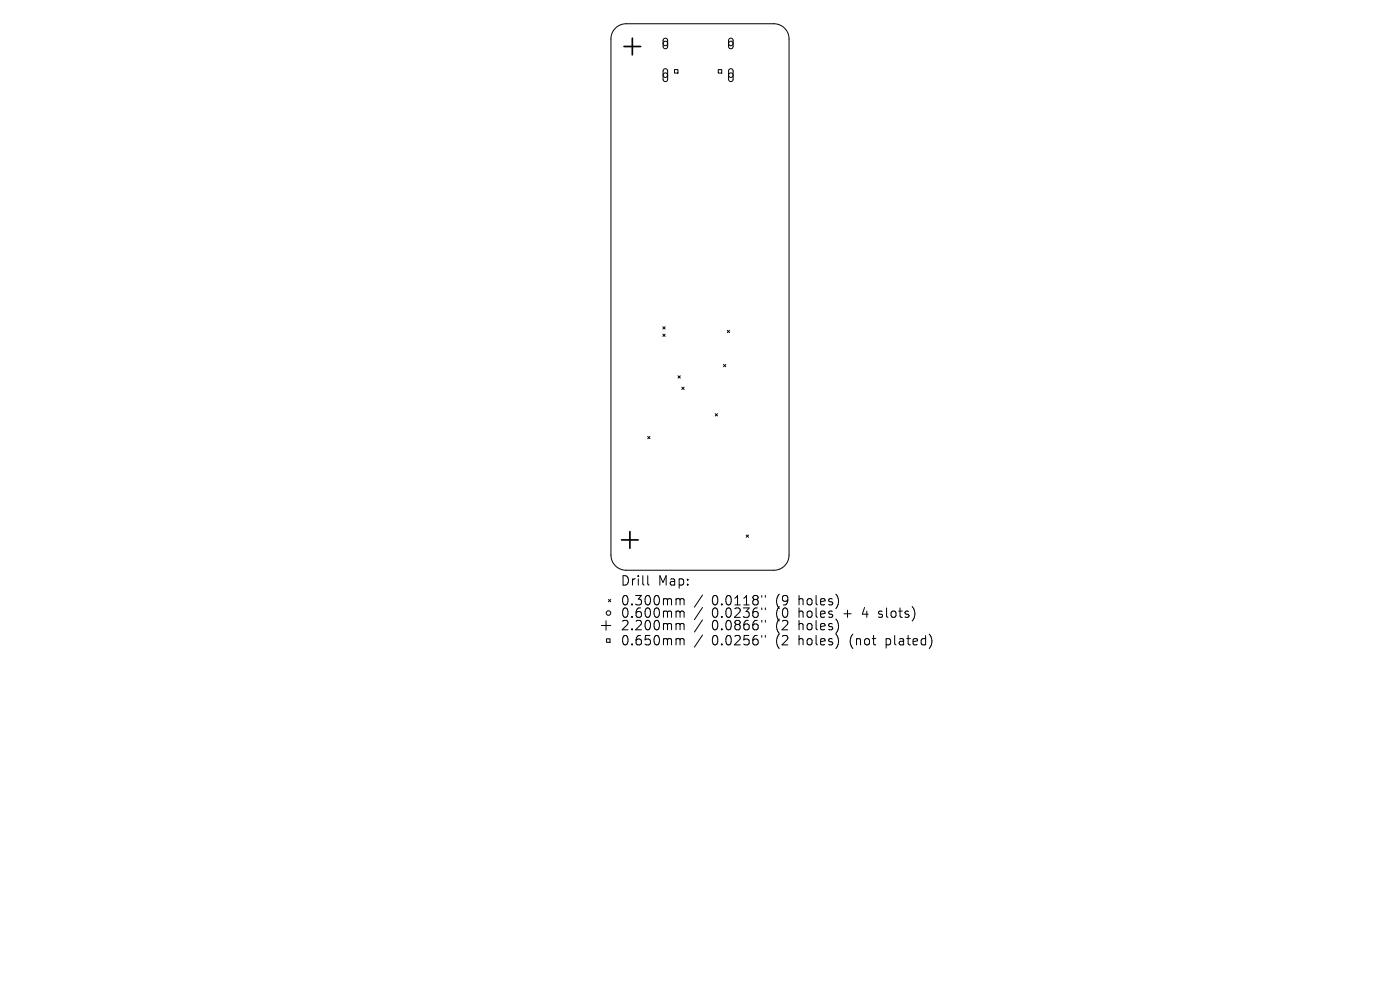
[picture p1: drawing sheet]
<svg xmlns="http://www.w3.org/2000/svg" width="297mm" height="210mm" viewBox="0 0 297 210" stroke-linecap="round" stroke-linejoin="round" font-family="sans-serif">
<defs><g id="words">
<g font-size="2.8">
<text x="131.6" y="124.5">Drill</text>
<text x="139.6" y="124.5">Map:</text>
<text x="131.6" y="128.7">0.300mm</text>
<text x="131.6" y="131.3">0.600mm</text>
<text x="151" y="128.7">0.0118&quot;</text>
<text x="151" y="131.3">0.0236&quot;</text>
<text x="164.7" y="128.7">(9</text>
<text x="164.7" y="131.3">(0</text>
<text x="169.7" y="128.7">holes)</text>
<text x="169.7" y="131.3">holes</text>
<text x="179.4" y="131.3">+</text>
<text x="183.6" y="131.3">4</text>
<text x="187.3" y="131.3">slots)</text>
<text x="131.6" y="134">2.200mm</text>
<text x="131.6" y="137.2">0.650mm</text>
<text x="151" y="134">0.0866&quot;</text>
<text x="151" y="137.2">0.0256&quot;</text>
<text x="164.7" y="134">(2</text>
<text x="164.7" y="137.2">(2</text>
<text x="169.7" y="134">holes)</text>
<text x="169.7" y="137.2">holes)</text>
<text x="180.8" y="137.2">(not</text>
<text x="188.6" y="137.2">plated)</text>
</g>
</g></defs>
<g fill="none" stroke="#000" stroke-width=".21">
<path d="M130.6 6a3.2 3.2 0 0 1 2.2-1h31.4a3.2 3.2 0 0 1 3.2 3.3v109.4a3.2 3.2 0 0 1-3.2 3.3h-31.4a3.2 3.2 0 0 1-3.2-3.3v-109.4a3.2 3.2 0 0 1 1-2.3zM140.8 8.2l.5-.1 .3 .4v1.4l-.4 .4h-.3l-.2-.4v-1.4zM140.8 14.7l.5-.1 .3 .4v1.9l-.4 .4-.3-.1-.2-.3v-1.9zM143.1 14.8h.7v.7h-.7zM152.4 14.8h.7v.7h-.7zM154.7 8.2l.5-.1 .3 .4v1.4l-.4 .4h-.3l-.2-.4v-1.4zM154.7 14.7l.5-.1 .3 .4v1.9l-.4 .4-.3-.1-.2-.3v-1.9zM140.6 70.9l.5 .5M140.6 69.3l.5 .5M141.1 70.9l-.5 .5M141.1 69.3l-.5 .5M143.8 79.7l.5 .5"/>
<path d="M144.3 79.7l-.5 .5M153.5 77.3l.5 .5M154 77.3l-.5 .5M154.3 70.1l.5 .5M154.8 70.1l-.5 .5M137.4 92.6l.5 .5M137.9 92.6l-.5 .5M144.6 82.1l.5 .5M145.1 82.1l-.5 .5M151.7 87.8l.5 .4M152.2 87.8l-.5 .4M158.3 113.5l.5 .5"/>
<path d="M158.8 113.5l-.5 .5M127.6 132.7h2M128.6 131.7v2M128.7 135.5h.7v.8h-.7zM129.1 127.2l.5 .4M129.6 127.2l-.5 .4M137.4 122.1v1.7l.3 .3M143.7 127h.3l.3 .3M143.7 129.6l.5 .1 .1 .2M143.7 132.3h.3l.3 .3M143.7 135.5l.5 .1 .1 .2M144.3 127.3l.3-.3 .4 .1 .1 1.2"/>
<path d="M144.3 127.3v1M144.3 129.9v1.1M144.3 132.6v1M144.3 135.8v1M144.3 129.9l.3-.3 .4 .1 .1 1.3M144.3 132.6l.3-.3 .4 .1 .1 1.2M144.3 135.8l.3-.3 .4 .1 .1 1.2M149 126.2l-1.7 2.6M149 128.9l-1.7 2.5M149 131.5l-1.7 2.6M149 134.7l-1.7 2.6M161.6 126.3v.4"/>
<path d="M161.6 129v.3M161.6 131.6v.4M161.6 134.8v.4M162.4 126.3v.4M162.4 129v.3M162.4 131.6v.4M162.4 134.8v.4M186.4 130.9l.2 .1M186.5 129.7v.5"/>
<circle cx="141.2" cy="9.2" r=".48"/>
<circle cx="141.2" cy="15.9" r=".48"/>
<circle cx="155" cy="9.2" r=".48"/>
<circle cx="155" cy="15.9" r=".48"/>
<circle cx="129.1" cy="130" r=".48"/>
</g>
<path d="M132.4 9.9h3.5M134.1 8.1v3.5M131.9 114.5h3.5M133.6 112.8v3.5" fill="none" stroke="#000" stroke-width=".35"/>
<use href="#words"/>
</svg>
